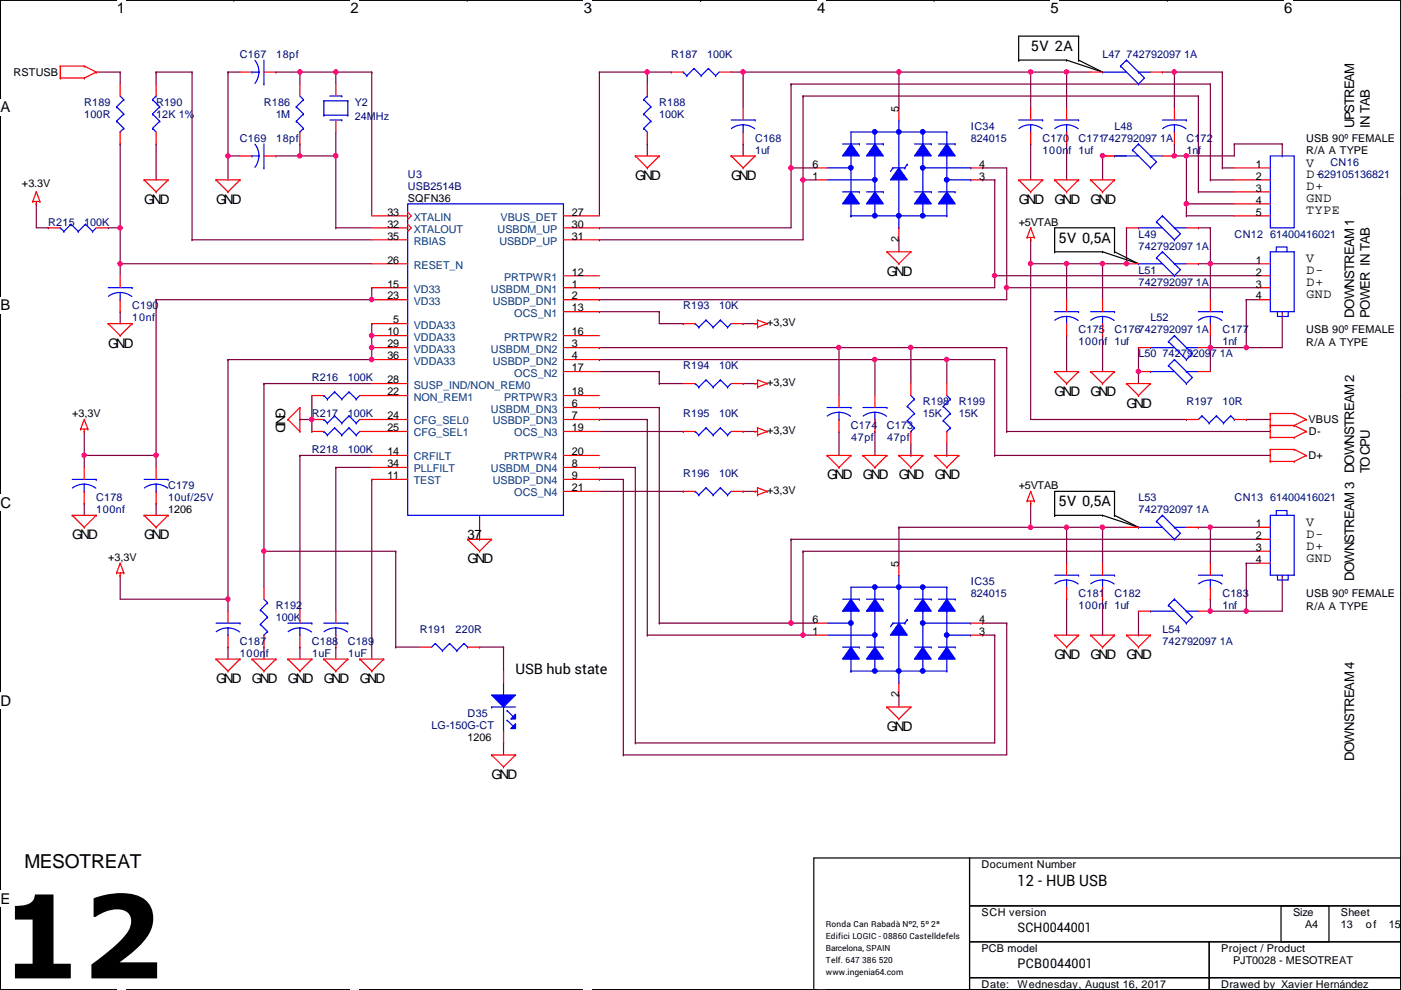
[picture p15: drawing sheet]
<svg xmlns="http://www.w3.org/2000/svg" width="297mm" height="210mm" viewBox="0 0 297 210" stroke-linecap="round" stroke-linejoin="round" font-family="sans-serif">
<defs><g id="words">
<text font-size="24.4" x="0" y="207.4">12</text>
<text font-size="4.1" x="5.2" y="184">MESOTREAT</text>
<text font-size="3.3" x="215.7" y="187.9">12 - HUB USB</text>
<g font-size="3.1">
<text x="24.8" y="2.8">1</text>
<text x="74.3" y="2.8">2</text>
<text x="123.8" y="2.8">3</text>
<text x="173.3" y="2.8">4</text>
<text x="222.8" y="2.8">5</text>
<text x="272.2" y="2.8">6</text>
<text x=".1" y="23.8">A</text>
<text x=".1" y="65.7">B</text>
<text x=".1" y="107.7">C</text>
<text x=".1" y="149.6">D</text>
<text x=".1" y="191.6">E</text>
</g>
<g font-size="3">
<text x="218.6" y="10.8">5V 2A</text>
<text x="224.4" y="51.5">5V 0,5A</text>
<text x="224.4" y="107.4">5V 0,5A</text>
<text x="109.3" y="142.9">USB hub state</text>
</g>
<g font-size="2.8">
<text x="287.1" y="27.2" transform="rotate(-90 287.1 27.2)">UPSTREAM</text>
<text x="290.4" y="27.2" transform="rotate(-90 290.4 27.2)">IN TAB</text>
<text x="276.9" y="35.3">V</text>
<text x="134.7" y="38.1">GND</text>
<text x="155" y="38.1">GND</text>
<text x="277" y="37.8">D-</text>
<text x="277" y="40.4">D+</text>
<text x="30.6" y="43.2">GND</text>
<text x="45.8" y="43.2">GND</text>
<text x="216" y="43.2">GND</text>
<text x="223.6" y="43.2">GND</text>
<text x="231.2" y="43.2">GND</text>
<text x="276.9" y="45.5">TYPE</text>
<text x="277" y="42.9">GND</text>
<text x="188" y="58.5">GND</text>
<text x="276.9" y="55.6">V</text>
<text x="277" y="58.2">D-</text>
<text x="277" y="63.2">GND</text>
<text x="277" y="60.7">D+</text>
<text x="287.1" y="67.4" transform="rotate(-90 287.1 67.4)">DOWNSTREAM 1</text>
<text x="290.4" y="67.4" transform="rotate(-90 290.4 67.4)">POWER IN TAB</text>
<text x="22.9" y="73.7">GND</text>
<text x="223.6" y="83.9">GND</text>
<text x="231.2" y="83.9">GND</text>
<text x="58.5" y="86.4" transform="rotate(90 58.5 86.4)">GND</text>
<text x="238.8" y="86.4">GND</text>
<text x="175.3" y="101.6">GND</text>
<text x="183" y="101.6">GND</text>
<text x="190.6" y="101.6">GND</text>
<text x="198.2" y="101.6">GND</text>
<text x="290.4" y="100.4" transform="rotate(-90 290.4 100.4)">TO CPU</text>
<text x="276.9" y="111.5">V</text>
<text x="15.3" y="114.3">GND</text>
<text x="30.6" y="114.3">GND</text>
<text x="99.1" y="114.3">37</text>
<text x="99.1" y="119.4">GND</text>
<text x="277" y="119.1">GND</text>
<text x="277" y="114">D-</text>
<text x="277" y="116.6">D+</text>
<text x="287.1" y="123.2" transform="rotate(-90 287.1 123.2)">DOWNSTREAM 3 DOWNSTREAM 2</text>
<text x="223.6" y="139.7">GND</text>
<text x="231.2" y="139.7">GND</text>
<text x="238.8" y="139.7">GND</text>
<text x="45.8" y="144.8">GND</text>
<text x="53.4" y="144.8">GND</text>
<text x="61" y="144.8">GND</text>
<text x="68.7" y="144.8">GND</text>
<text x="76.3" y="144.8">GND</text>
<text x="188" y="155">GND</text>
<text x="287.1" y="161.3" transform="rotate(-90 287.1 161.3)">DOWNSTREAM 4</text>
<text x="104.2" y="165.1">GND</text>
<text x="215.7" y="197.5">SCH0044001</text>
<text x="215.7" y="205.1">PCB0044001</text>
</g>
<g font-size="2.3">
<text x="2.9" y="16.1">RSTUSB</text>
<text x="190.5" y="23.7" transform="rotate(-90 190.5 23.7)">5</text>
<text x="172.3" y="35.6">6</text>
<text x="207.6" y="35.6">4</text>
<text x="266.3" y="35.6">1</text>
<text x="276.9" y="30.1">USB 90º FEMALE</text>
<text x="276.9" y="32.7">R/A A TYPE</text>
<text x="4.7" y="39.7">+3.3V</text>
<text x="172.3" y="38.1">1</text>
<text x="207.6" y="38.1">3</text>
<text x="266.3" y="38.1">2</text>
<text x="266.3" y="40.6">3</text>
<text x="82.1" y="45.7">33</text>
<text x="86.4" y="42.8">SQFN36</text>
<text x="121.2" y="45.7">27</text>
<text x="216" y="47.8">+5VTAB</text>
<text x="266.3" y="43.2">4</text>
<text x="266.3" y="45.7">5</text>
<text x="82.1" y="48.3">32</text>
<text x="82.1" y="50.8">35</text>
<text x="121.2" y="48.3">30</text>
<text x="121.2" y="50.8">31</text>
<text x="190.5" y="51.4" transform="rotate(-90 190.5 51.4)">2</text>
<text x="82.1" y="55.9">26</text>
<text x="121.2" y="58.4">12</text>
<text x="266.3" y="55.9">1</text>
<text x="266.3" y="58.4">2</text>
<text x="82.1" y="61">15</text>
<text x="82.1" y="63.5">23</text>
<text x="121.2" y="61">1</text>
<text x="121.2" y="63.5">2</text>
<text x="266.3" y="61">3</text>
<text x="266.3" y="63.5">4</text>
<text x="82.1" y="71.1">10</text>
<text x="83.4" y="68.6">5</text>
<text x="121.2" y="66">13</text>
<text x="121.2" y="71.1">16</text>
<text x="162.6" y="69.2">+3,3V</text>
<text x="276.9" y="70.7">USB 90º FEMALE</text>
<text x="82.1" y="73.7">29</text>
<text x="82.1" y="76.2">36</text>
<text x="121.2" y="73.7">3</text>
<text x="121.2" y="76.2">4</text>
<text x="276.9" y="73.4">R/A A TYPE</text>
<text x="82.1" y="81.3">28</text>
<text x="82.1" y="83.8">22</text>
<text x="121.2" y="78.7">17</text>
<text x="121.2" y="83.8">18</text>
<text x="162.6" y="81.9">+3,3V</text>
<text x="15.3" y="88.5">+3,3V</text>
<text x="82.1" y="88.9">24</text>
<text x="121.2" y="86.4">6</text>
<text x="121.2" y="88.9">7</text>
<text x="277.4" y="89.7">VBUS</text>
<text x="82.1" y="91.4">25</text>
<text x="121.2" y="91.4">19</text>
<text x="162.6" y="92">+3,3V</text>
<text x="277.5" y="92.3">D-</text>
<text x="82.1" y="101.6">11</text>
<text x="82.1" y="96.5">14</text>
<text x="82.1" y="99.1">34</text>
<text x="121.2" y="99.1">8</text>
<text x="121.2" y="101.6">9</text>
<text x="121.2" y="96.5">20</text>
<text x="277.4" y="97.4">D+</text>
<text x="121.2" y="104.1">21</text>
<text x="162.6" y="104.7">+3,3V</text>
<text x="216" y="103.7">+5VTAB</text>
<text x="35.6" y="108.8">1206</text>
<text x="266.3" y="111.8">1</text>
<text x="22.9" y="119">+3,3V</text>
<text x="266.3" y="114.3">2</text>
<text x="266.3" y="116.8">3</text>
<text x="266.3" y="119.4">4</text>
<text x="190.5" y="120.2" transform="rotate(-90 190.5 120.2)">5</text>
<text x="276.9" y="126.6">USB 90º FEMALE</text>
<text x="276.9" y="129.2">R/A A TYPE</text>
<text x="172.3" y="134.6">1</text>
<text x="172.3" y="132.1">6</text>
<text x="207.6" y="134.6">3</text>
<text x="207.6" y="132.1">4</text>
<text x="190.5" y="147.9" transform="rotate(-90 190.5 147.9)">2</text>
<text x="99.1" y="157.1">1206</text>
<text x="208.1" y="184">Document Number</text>
<text x="208.1" y="194.1">SCH version</text>
<text x="274.1" y="194.1">Size</text>
<text x="276.7" y="196.7">A4</text>
<text x="284.3" y="194.1">Sheet</text>
<text x="284.3" y="196.7">13</text>
<text x="289.6" y="196.7">of</text>
<text x="294.5" y="196.7">15</text>
<text x="208.1" y="201.8">PCB model</text>
<text x="258.9" y="201.8">Project / Product</text>
<text x="208.1" y="209.4">Date:</text>
<text x="215.7" y="209.4">Wednesday, August 16, 2017</text>
<text x="258.9" y="209.4">Drawed by Xavier Hernández</text>
<text x="261.4" y="204.3">PJT0028 - MESOTREAT</text>
</g>
<g font-size="2.3" fill="#000080">
<text x="50.9" y="12.3">C167</text>
<text x="58.5" y="12.3">18pf</text>
<text x="142.3" y="12.3">R187</text>
<text x="149.9" y="12.3">100K</text>
<text x="233.8" y="12.3">L47 742792097 1A</text>
<text x="17.9" y="22.4">R189</text>
<text x="33.1" y="22.4">R190</text>
<text x="56" y="22.4">R186</text>
<text x="75.3" y="22.4">Y2</text>
<text x="139.8" y="22.4">R188</text>
<text x="17.9" y="25">100R</text>
<text x="33.1" y="25">12K 1%</text>
<text x="58.5" y="25">1M</text>
<text x="75.3" y="25.5">24MHz</text>
<text x="139.8" y="25">100K</text>
<text x="205.9" y="27.5">IC34</text>
<text x="236.3" y="27.5">L48</text>
<text x="50.9" y="30.1">C169</text>
<text x="58.5" y="30.1">18pf</text>
<text x="160.1" y="30.1">C168</text>
<text x="160.1" y="32.6">1uf</text>
<text x="205.8" y="30.1">824015</text>
<text x="221.1" y="30.1">C170</text>
<text x="221.1" y="32.6">100nf 1uf</text>
<text x="228.7" y="30.1">C171742792097 1A</text>
<text x="251.5" y="30.1">C172</text>
<text x="251.5" y="32.6">1nf</text>
<text x="282.1" y="35.1">CN16</text>
<text x="86.4" y="40.2">USB2514B</text>
<text x="86.5" y="37.7">U3</text>
<text x="279.5" y="37.7">629105136821</text>
<text x="10.2" y="47.8">R215</text>
<text x="17.9" y="47.8">100K</text>
<text x="241.4" y="50.4">L49</text>
<text x="241.4" y="52.9">742792097 1A</text>
<text x="261.7" y="50.4">CN12 61400416021</text>
<text x="241.4" y="58">L51</text>
<text x="28" y="65.6">C190</text>
<text x="144.9" y="65.6">R193</text>
<text x="152.5" y="65.6">10K</text>
<text x="241.4" y="60.5">742792097 1A</text>
<text x="28" y="68.2">10nf</text>
<text x="228.7" y="70.7">C175</text>
<text x="236.3" y="70.7">C176742792097 1A</text>
<text x="243.9" y="68.2">L52</text>
<text x="259.2" y="70.7">C177</text>
<text x="228.7" y="73.2">100nf 1uf</text>
<text x="241.4" y="75.8">L50 742792097 1A</text>
<text x="259.2" y="73.2">1nf</text>
<text x="66.1" y="80.9">R216</text>
<text x="73.7" y="80.9">100K</text>
<text x="144.9" y="78.3">R194</text>
<text x="152.5" y="78.3">10K</text>
<text x="66.1" y="88.5">R217</text>
<text x="73.7" y="88.5">100K</text>
<text x="144.9" y="88.5">R195</text>
<text x="152.5" y="88.5">10K</text>
<text x="195.7" y="85.9">R198</text>
<text x="195.7" y="88.5">15K</text>
<text x="203.3" y="85.9">R199</text>
<text x="203.3" y="88.5">15K</text>
<text x="251.5" y="85.9">R197</text>
<text x="259.2" y="85.9">10R</text>
<text x="180.4" y="91">C174</text>
<text x="180.5" y="93.6">47pf</text>
<text x="188" y="91">C173</text>
<text x="188.1" y="93.6">47pf</text>
<text x="66.1" y="96.1">R218</text>
<text x="73.7" y="96.1">100K</text>
<text x="144.9" y="101.2">R196</text>
<text x="152.5" y="101.2">10K</text>
<text x="20.4" y="106.3">C178</text>
<text x="35.6" y="103.7">C179</text>
<text x="35.6" y="106.3">10uf/25V</text>
<text x="241.4" y="106.3">L53</text>
<text x="261.7" y="106.3">CN13 61400416021</text>
<text x="20.4" y="108.8">100nf</text>
<text x="241.4" y="108.8">742792097 1A</text>
<text x="205.9" y="124">IC35</text>
<text x="58.5" y="129.1">R192</text>
<text x="58.5" y="131.7">100K</text>
<text x="205.8" y="126.6">824015</text>
<text x="228.7" y="126.6">C181</text>
<text x="228.7" y="129.1">100nf 1uf</text>
<text x="236.3" y="126.6">C182</text>
<text x="259.2" y="126.6">C183</text>
<text x="259.2" y="129.1">1nf</text>
<text x="50.9" y="136.7">C187</text>
<text x="66.1" y="136.7">C188</text>
<text x="73.7" y="136.7">C189</text>
<text x="89" y="134.2">R191</text>
<text x="96.6" y="134.2">220R</text>
<text x="246.5" y="134.2">L54</text>
<text x="246.5" y="136.7">742792097 1A</text>
<text x="50.9" y="139.3">100nf</text>
<text x="66.2" y="139.3">1uF</text>
<text x="73.8" y="139.3">1uF</text>
<text x="91.5" y="154.5">LG-150G-CT</text>
<text x="99.1" y="152">D35</text>
</g>
<g font-size="2.3" fill="#004080">
<text x="87.7" y="46.8">XTALIN</text>
<text x="106.1" y="46.8">VBUS_DET</text>
<text x="87.7" y="49.4">XTALOUT</text>
<text x="87.7" y="51.9">RBIAS</text>
<text x="105.5" y="49.4">USBDM_UP</text>
<text x="105.9" y="51.9">USBDP_UP</text>
<text x="87.7" y="57">RESET_N</text>
<text x="106.9" y="59.5">PRTPWR1</text>
<text x="87.7" y="62.1">VD33</text>
<text x="87.7" y="64.6">VD33</text>
<text x="104.1" y="62.1">USBDM_DN1</text>
<text x="104.5" y="64.6">USBDP_DN1</text>
<text x="87.7" y="69.7">VDDA33</text>
<text x="109" y="67.1">OCS_N1</text>
<text x="87.7" y="72.2">VDDA33</text>
<text x="87.7" y="74.8">VDDA33</text>
<text x="87.7" y="77.3">VDDA33</text>
<text x="104.1" y="74.8">USBDM_DN2</text>
<text x="104.5" y="77.3">USBDP_DN2</text>
<text x="106.9" y="72.2">PRTPWR2</text>
<text x="87.7" y="82.4">SUSP_IND/NON_REM0</text>
<text x="109" y="79.8">OCS_N2</text>
<text x="87.7" y="84.9">NON_REM1</text>
<text x="104.1" y="87.5">USBDM_DN3</text>
<text x="106.9" y="84.9">PRTPWR3</text>
<text x="87.7" y="90">CFG_SEL0</text>
<text x="87.7" y="92.5">CFG_SEL1</text>
<text x="104.5" y="90">USBDP_DN3</text>
<text x="109" y="92.5">OCS_N3</text>
<text x="87.7" y="97.6">CRFILT</text>
<text x="87.7" y="100.2">PLLFILT</text>
<text x="104.1" y="100.2">USBDM_DN4</text>
<text x="106.9" y="97.6">PRTPWR4</text>
<text x="87.7" y="102.7">TEST</text>
<text x="104.5" y="102.7">USBDP_DN4</text>
<text x="109" y="105.2">OCS_N4</text>
</g>
<g font-size="1.8">
<text x="175.1" y="196.5">Ronda Can Rabadà Nº2, 5º 2ª</text>
<text x="175.1" y="199">Edifici LOGIC - 08860 Castelldefels</text>
<text x="175.1" y="201.5">Barcelona, SPAIN</text>
<text x="175.1" y="206.6">www.ingenia64.com</text>
<text x="175.1" y="204.1">Telf. 647 386 520</text>
</g>
</g></defs>
<path d="M.1 0h296.9v209.8h-296.9z" fill="none" stroke="#000" stroke-width=".25"/>
<g fill="#fff">
<path d="M24.8 0h1.7v3.5h-1.7z"/>
<path d="M24.8 209.8l1.7 .1z"/>
</g>
<path d="M49.6 0h.1M49.6 209.8h.1" fill="none" stroke="#000" stroke-width=".25"/>
<g fill="#fff">
<path d="M74.3 0h1.7v3.5h-1.7z"/>
<path d="M74.3 209.8l1.7 .1z"/>
</g>
<path d="M99.1 0h.1M99.1 209.8h.1" fill="none" stroke="#000" stroke-width=".25"/>
<g fill="#fff">
<path d="M123.8 0h1.7v3.5h-1.7z"/>
<path d="M123.8 209.8l1.7 .1z"/>
</g>
<path d="M148.5 0h.1M148.5 209.8h.1" fill="none" stroke="#000" stroke-width=".25"/>
<path d="M148.5 0h.1M148.5 209.8h.1" fill="none" stroke="#000" stroke-width=".21"/>
<g fill="#fff">
<path d="M173.3 0h1.7v3.5h-1.7z"/>
<path d="M173.3 209.8l1.7 .1z"/>
</g>
<path d="M198 0h.1M198 209.8h.1" fill="none" stroke="#000" stroke-width=".25"/>
<g fill="#fff">
<path d="M222.8 0h1.7v3.5h-1.7z"/>
<path d="M222.8 209.8l1.7 .1z"/>
</g>
<path d="M247.5 0h.1M247.5 209.8h.1" fill="none" stroke="#000" stroke-width=".25"/>
<g fill="#fff">
<path d="M272.2 0h1.8v3.5h-1.8z"/>
<path d="M272.2 209.8l1.8 .1z"/>
<path d="M.1 21h2.1v3.5h-2.1z"/>
<path d="M297 21l.1 3.5z"/>
<path d="M.1 62.9h2.1v3.5h-2.1z"/>
<path d="M297 62.9l.1 3.5z"/>
</g>
<path d="M.1 42h.1M297 42h.1" fill="none" stroke="#000" stroke-width=".25"/>
<g fill="#fff">
<path d="M.1 104.9h2.2v3.5h-2.2z"/>
<path d="M297 104.9l.1 3.5z"/>
</g>
<path d="M.1 83.9h.1M297 83.9h.1" fill="none" stroke="#000" stroke-width=".25"/>
<g fill="#fff">
<path d="M.1 146.9h2.2v3.4h-2.2z"/>
<path d="M297 146.9l.1 3.4z"/>
</g>
<path d="M.1 125.9h.1M297 125.9h.1" fill="none" stroke="#000" stroke-width=".25"/>
<g fill="#fff">
<path d="M.1 188.8h2.1v3.5h-2.1z"/>
<path d="M297 188.8l.1 3.5z"/>
</g>
<g fill="none" stroke="#000" stroke-width=".25">
<path d="M216 12.7h.1M216 12.7h10.1M226.1 12.7h.1M226.1 12.7l7.7 2.6-5.1-2.6M228.7 7.7h.1M228.7 12.7h.1M228.7 7.7h-12.7v5M228.7 7.7v5M223.6 53.4h.1M223.6 53.4h10.2M233.8 53.4h.1M233.8 53.4l7.6 2.5-5.1-2.5"/>
<path d="M236.3 48.3h.1M236.3 53.4h.1M236.3 48.3h-12.7v5.1M236.3 48.3v5.1M223.6 109.3h.1M223.6 109.3h10.2M233.8 109.3h.1M233.8 109.3l7.6 2.5-5.1-2.5M236.3 104.2h.1M236.3 109.3h.1M236.3 104.2v5.1M236.3 104.2h-12.7v5.1"/>
<path d="M.1 167.9h.1M297 167.9h.1M172.5 181.9h33.1v27.9h-33.1zM205.6 181.9h91.4v10.2h-91.4zM205.6 192.1h91.4v7.6h-91.4zM205.6 199.7h50.8v7.6h-50.8zM256.4 199.7h40.6v7.6h-40.6zM271.6 192.1h10.2v7.6h-10.2zM205.6 207.3h50.8v2.5h-50.8zM256.4 207.3h40.6v2.5h-40.6z"/>
</g>
<g fill="none" stroke="#800040" stroke-width=".25">
<path d="M20.4 15.3h.1M20.4 15.3h5.1M25.5 15.3h.1M25.5 15.3v2.5M33.1 15.3h.1M33.1 15.3h7.6M33.1 15.3v2.5M40.7 15.3h.1M40.7 15.3v35.5M48.3 15.3h.1M48.3 15.3h2.6M48.3 15.3v22.8"/>
<path d="M58.5 15.3h.1M58.5 15.3h20.3M63.6 15.3h.1M63.6 15.3v2.5M71.2 15.3h.1M71.2 15.3v2.5M78.8 15.3h.1M78.8 15.3v30.5M127.1 15.3h.1M127.1 15.3h15.2M127.1 15.3v30.5M137.2 15.3h.1"/>
<path d="M137.2 15.3v2.5M142.3 15.3h.1M155 15.3h76.2M157.6 15.3h.1M157.6 15.3v7.6M167.7 17.8h.1M167.7 17.8v30.5h-40.6M167.7 17.8h88.9M190.6 15.3h.1M190.6 15.3v7.6M218.5 15.3h.1M218.5 15.3v7.6"/>
<path d="M226.1 15.3h.1M226.1 15.3v7.6M246.5 15.3h.1M246.5 15.3h12.7M249 15.3h.1M249 15.3v7.6M256.6 17.8h.1M256.6 17.8v20.3M259.2 15.3h.1M259.2 15.3v20.3M25.5 30.5h.1M25.5 30.5v28"/>
<path d="M33.1 30.5h.1M33.1 30.5v7.6M48.3 33.1h.1M48.3 33.1h2.6M58.5 33.1h.1M58.5 33.1h12.7M63.6 33.1h.1M63.6 30.5h.1M63.6 30.5v2.6M71.2 33.1h.1M71.2 28v20.3M137.2 30.5h.1"/>
<path d="M137.2 30.5v2.6M157.6 30.5h.1M157.6 30.5v2.6M167.7 35.6h.1M167.7 35.6h5.1M170.3 20.4h.1M170.3 38.1h.1M170.3 20.4v30.4h-43.2M170.3 38.1h2.5M170.3 20.4h83.8M208.4 35.6h.1M208.4 38.1h.1"/>
<path d="M208.4 35.6h5v27.9h-86.3M208.4 38.1h2.5M210.9 38.1h.1M210.9 38.1v22.9h-83.8M218.5 30.5h.1M218.5 30.5v7.6M226.1 30.5h.1M226.1 30.5v7.6M233.8 33.1h.1M233.8 33.1h5M233.8 33.1v5M249 30.5h.1"/>
<path d="M249 33.1h.1M249 30.5v2.6M251.5 33.1h.1M251.5 33.1v12.7M254.1 20.4h.1M254.1 20.4v20.3M256.6 38.1h.1M256.6 38.1h5.1M259.2 35.6h.1M259.2 35.6h2.5M261.7 30.5h.1M261.7 30.5v2.6h-12.7"/>
<path d="M261.7 30.5h10.2M271.9 30.5h.1M271.9 33.1h.1M271.9 30.5v2.6M7.7 43.2h.1M7.7 43.2v5.1h2.5M10.2 48.3h.1M22.9 48.3h.1M22.9 48.3h2.6M25.5 55.9h.1M25.5 48.3h.1M25.5 55.9h53.3"/>
<path d="M40.7 50.8h.1M40.7 50.8h38.1M71.2 48.3h.1M71.2 48.3h7.6M127.1 50.8h.1M127.1 48.3h.1M190.6 50.8h.1M190.6 50.8v2.6M210.9 58.5h.1M210.9 58.5h55.9M218.5 55.9h.1M218.5 50.8h.1"/>
<path d="M218.5 50.8v38.1h33M226.1 55.9h.1M226.1 55.9v7.6M233.8 55.9h.1M233.8 55.9v7.6M238.8 48.3h.1M238.8 48.3v7.6h-20.3M251.5 43.2h.1M251.5 45.8h.1M251.5 43.2h10.2M251.5 45.8h10.2M254.1 55.9h.1"/>
<path d="M254.1 48.3h.1M254.1 40.7h.1M254.1 48.3h2.5M254.1 55.9h12.7M254.1 40.7h7.6M256.6 55.9h.1M256.6 48.3h.1M256.6 48.3v15.2M25.5 66.1h.1M25.5 66.1v2.5M33.1 63.5h.1M33.1 63.5v35.6"/>
<path d="M48.3 76.2h.1M48.3 76.2v53.4M78.8 73.7h.1M78.8 68.6h.1M78.8 71.2h.1M78.8 61h.1M78.8 61v2.5h-45.7M78.8 68.6v7.6h-30.5M127.1 61h.1M127.1 63.5h.1M127.1 66.1h.1M127.1 73.7h.1"/>
<path d="M127.1 76.2h.1M127.1 76.2h83.8M127.1 73.7h86.3M127.1 78.8h12.7M127.1 66.1h12.7M139.8 78.8h.1M139.8 66.1h.1M139.8 66.1v2.5h5.1M139.8 78.8v2.5M144.9 68.6h.1M157.6 68.6h.1M157.6 68.6h2.5"/>
<path d="M177.9 73.7h.1M177.9 73.7v10.2M185.5 76.2h.1M185.5 76.2v7.7M193.1 73.7h.1M193.1 73.7v7.6M200.7 76.2h.1M200.7 76.2v5.1M210.9 76.2h.1M210.9 76.2v20.4M213.4 61h.1M213.4 73.7h.1"/>
<path d="M213.4 61h53.4M213.4 73.7v17.8M226.1 71.2h.1M226.1 71.2v7.6M233.8 71.2h.1M233.8 71.2v7.6M241.4 78.8h.1M241.4 73.7h.1M241.4 73.7v7.6M256.6 73.7h.1M256.6 71.2v7.6M264.2 63.5h.1"/>
<path d="M264.2 73.7h.1M264.2 63.5h2.6M264.2 63.5v10.2M271.9 66.1h.1M271.9 66.1v7.6h-15.3M17.9 96.6h.1M17.9 96.6h15.2M17.9 91.5v7.6M33.1 96.6h.1M56 81.3h.1M56 81.3v43.2M56 81.3h22.8"/>
<path d="M63.6 96.6h.1M63.6 88.9h.1M63.6 96.6v33M63.6 88.9h2.5M63.6 96.6h15.2M66.1 88.9h.1M66.1 91.5h.1M66.1 83.9v7.6M71.2 99.1h.1M71.2 99.1v30.5M71.2 99.1h7.6M127.1 86.4h.1"/>
<path d="M127.1 88.9h.1M127.1 99.1h.1M127.1 86.4h12.7M127.1 88.9h10.1M127.1 99.1h7.6M127.1 91.5h17.8M134.7 99.1h.1M134.7 99.1v58.4M137.2 88.9h.1M137.2 88.9v45.8M139.8 86.4h.1M139.8 81.3h.1"/>
<path d="M139.8 86.4v45.7M139.8 81.3h5.1M144.9 91.5h.1M157.6 81.3h.1M157.6 91.5h.1M157.6 81.3h2.5M157.6 91.5h2.5M177.9 91.5h.1M177.9 91.5v5.1M185.5 91.5h.1M185.5 91.5v5.1M193.1 96.6h.1"/>
<path d="M193.1 94v2.6M200.7 96.6h.1M200.7 94v2.6M210.9 96.6h.1M210.9 96.6h58.4M213.4 91.5h.1M213.4 91.5h55.9M251.5 88.9h.1M264.2 88.9h.1M264.2 88.9h5.1M17.9 106.7h.1M17.9 106.7v2.6"/>
<path d="M33.1 106.7h.1M33.1 106.7v2.6M56 116.9h.1M56 116.9h27.9M78.8 101.6h.1M78.8 101.6v38.1M83.9 116.9h.1M83.9 116.9v20.3M101.7 114.3h.1M101.7 109.3v5M127.1 101.6h.1M127.1 101.6h5.1"/>
<path d="M127.1 104.2h17.8M132.2 101.6h.1M132.2 101.6v58.5M144.9 104.2h.1M157.6 104.2h.1M157.6 104.2h2.5M167.7 114.3h.1M167.7 114.3v17.8M167.7 114.3h99.1M170.3 116.9h.1M170.3 116.9v17.8M170.3 116.9h96.5"/>
<path d="M190.6 111.8h.1M190.6 111.8v7.6M190.6 111.8h48.2M218.5 106.7h.1M218.5 111.8h.1M218.5 106.7v5.1M226.1 111.8h.1M226.1 111.8v7.6M233.8 111.8h.1M233.8 111.8v7.6M254.1 111.8h.1M254.1 111.8h12.7"/>
<path d="M256.6 111.8h.1M256.6 111.8v7.6M264.2 119.4h.1M264.2 119.4v10.2M264.2 119.4h2.6M25.5 122h.1M25.5 122v5h22.8M48.3 137.2h.1M48.3 127h.1M48.3 137.2v2.5M56 137.2h.1M56 137.2v2.5"/>
<path d="M63.6 137.2h.1M63.6 137.2v2.5M71.2 137.2h.1M71.2 137.2v2.5M83.9 137.2h.1M83.9 137.2h5.1M101.7 137.2h.1M101.7 137.2h5.1M106.8 137.2h.1M106.8 137.2v5.1M137.2 134.7h.1M137.2 134.7h35.6"/>
<path d="M139.8 132.1h.1M139.8 132.1h33M167.7 132.1h.1M170.3 134.7h.1M208.4 132.1h.1M208.4 134.7h.1M208.4 134.7h2.5M208.4 132.1h5M210.9 134.7h.1M210.9 134.7v22.8h-76.2M213.4 132.1h.1M213.4 132.1v28h-81.2"/>
<path d="M226.1 127h.1M226.1 127v7.7M233.8 127h.1M233.8 127v7.7M241.4 134.7h.1M241.4 129.6v5.1M256.6 129.6h.1M256.6 127h.1M256.6 127v2.6M264.2 129.6h.1M271.9 122h.1M271.9 122v7.6h-15.3"/>
<path d="M106.8 157.5h.1M106.8 157.5v2.6M134.7 157.5h.1M190.6 147.4h.1M190.6 147.4v2.5M132.2 160.1h.1"/>
</g>
<g fill="none" stroke="#f00" stroke-width=".25">
<path d="M12.8 16.6h.1M12.8 14h.1M12.8 14h5.1M12.8 16.6h5.1M12.8 14v2.6M17.9 14h.1M17.9 16.6h.1M17.9 14l2.5 1.3M20.4 15.3h.1M20.4 15.3l-2.5 1.3M50.9 15.3h2.5M56 15.3h2.5"/>
<path d="M137.2 17.8v2.6M30.6 38.1h.1M30.6 38.1h5M30.6 38.1l2.5 2.6M35.6 38.1h.1M35.6 38.1l-2.5 2.6M45.8 38.1h.1M45.8 38.1h5.1M45.8 38.1l2.5 2.6M50.9 38.1h.1M50.9 38.1l-2.6 2.6M134.7 33.1h.1"/>
<path d="M134.7 33.1h5.1M134.7 33.1l2.5 2.5M137.2 35.6h.1M137.2 28v2.5M139.8 33.1h.1M139.8 33.1l-2.6 2.5M155 33.1h.1M155 33.1h5.1M155 33.1l2.6 2.5M157.6 35.6h.1M160.1 33.1h.1M160.1 33.1l-2.5 2.5"/>
<path d="M216 38.1h.1M216 38.1h5.1M216 38.1l2.5 2.6M221.1 38.1h.1M221.1 38.1l-2.6 2.6M223.6 38.1h.1M223.6 38.1h5.1M223.6 38.1l2.5 2.6M228.7 38.1h.1M228.7 38.1l-2.6 2.6M231.2 38.1h.1M231.2 38.1h5.1"/>
<path d="M231.2 38.1l2.6 2.6M236.3 38.1h.1M236.3 38.1l-2.5 2.6M6.9 42.7h.1M6.9 42.7h1.6M7.7 43.2h.1M7.7 40.7h.1M7.7 42.7v.5M7.7 40.7l-.8 2M7.7 40.7l.8 2M8.5 42.7h.1M33.1 40.7h.1"/>
<path d="M48.3 40.7h.1M188 53.4h.1M188 53.4h5.1M188 53.4l2.6 2.5M190.6 55.9h.1M193.1 53.4h.1M193.1 53.4l-2.5 2.5M217.8 50.3h.1M217.8 50.3h1.5M218.5 40.7h.1M218.5 50.8h.1M218.5 48.3h.1"/>
<path d="M218.5 50.3v.5M218.5 48.3l-.7 2M218.5 48.3l.8 2M219.3 50.3h.1M226.1 40.7h.1M233.8 40.7h.1M22.9 68.6h.1M22.9 68.6h5.1M22.9 68.6l2.6 2.6M25.5 71.2h.1M28 68.6h.1M28 68.6l-2.5 2.6"/>
<path d="M144.9 68.6h2.5M155 68.6h2.6M160.1 68.6h.1M160.1 68.6h.5M160.6 67.9h.1M160.6 69.4h.1M160.6 67.9v1.5M160.6 67.9l2 .7M162.6 68.6h.1M162.6 68.6l-2 .8M223.6 78.8h.1M223.6 78.8h5.1"/>
<path d="M223.6 78.8l2.5 2.5M228.7 78.8h.1M228.7 78.8l-2.6 2.5M231.2 78.8h.1M231.2 78.8h5.1M231.2 78.8l2.6 2.5M236.3 78.8h.1M236.3 78.8l-2.5 2.5M17.1 91h.1M17.1 91h1.5M17.9 91.5h.1M17.9 88.9h.1"/>
<path d="M17.9 91v.5M17.9 88.9l-.8 2.1M17.9 88.9l.7 2.1M18.6 91h.1M33.1 99.1v2.5M61 88.9h.1M61 88.9l2.6 2.6M63.6 91.5h.1M63.6 86.4h.1M63.6 86.4v5.1M63.6 86.4l-2.6 2.5M144.9 91.5h2.5"/>
<path d="M155 91.5h2.6M160.1 81.3h.1M160.1 91.5h.1M160.1 81.3h.5M160.1 91.5h.5M160.6 80.6h.1M160.6 82.1h.1M160.6 90.7h.1M160.6 92.2h.1M160.6 80.6v1.5M160.6 90.7v1.5M160.6 80.6l2 .7"/>
<path d="M160.6 90.7l2 .8M162.6 81.3h.1M162.6 91.5h.1M162.6 81.3l-2 .8M162.6 91.5l-2 .7M175.3 96.6h.1M175.3 96.6h5.1M175.3 96.6l2.6 2.5M177.9 99.1h.1M180.4 96.6h.1M180.4 96.6l-2.5 2.5M183 96.6h.1"/>
<path d="M183 96.6h5M183 96.6l2.5 2.5M185.5 99.1h.1M185.5 83.9v2.5M185.5 88.9v2.6M188 96.6h.1M188 96.6l-2.5 2.5M190.6 96.6h.1M190.6 96.6h5.1M190.6 96.6l2.5 2.5M193.1 99.1h.1M195.7 96.6h.1"/>
<path d="M195.7 96.6l-2.6 2.5M198.2 96.6h.1M198.2 96.6h5.1M198.2 96.6l2.5 2.5M200.7 99.1h.1M203.3 96.6h.1M203.3 96.6l-2.6 2.5M226.1 81.3h.1M233.8 81.3h.1M238.8 81.3h.1M238.8 81.3h5.1M238.8 81.3l2.6 2.6"/>
<path d="M241.4 83.9h.1M243.9 81.3h.1M243.9 81.3l-2.5 2.6M269.3 92.8h.1M269.3 90.2h.1M269.3 97.8h.1M269.3 95.3h.1M269.3 87.7h.1M269.3 90.2h5.1M269.3 92.8h5.1M269.3 87.7v5.1M269.3 95.3v2.5"/>
<path d="M269.3 95.3h5.1M269.3 97.8h5.1M269.3 87.7h5.1M274.4 90.2h.1M274.4 92.8h.1M274.4 95.3h.1M274.4 97.8h.1M274.4 87.7h.1M274.4 90.2l2.5 1.3M274.4 95.3l2.5 1.3M274.4 87.7l2.5 1.2M276.9 91.5h.1"/>
<path d="M276.9 96.6h.1M276.9 88.9h.1M276.9 91.5l-2.5 1.3M276.9 96.6l-2.5 1.2M276.9 88.9l-2.5 1.3M15.3 109.3h.1M15.3 109.3h5.1M15.3 109.3l2.6 2.5M17.9 111.8h.1M20.4 109.3h.1M20.4 109.3l-2.5 2.5M25.5 119.4h.1"/>
<path d="M25.5 119.4l-.8 2.1M25.5 119.4l.7 2.1M30.6 109.3h.1M30.6 109.3h5M30.6 109.3l2.5 2.5M33.1 111.8h.1M33.1 104.2v2.5M35.6 109.3h.1M35.6 109.3l-2.5 2.5M99.1 114.3h.1M99.1 114.3h5.1M99.1 114.3l2.6 2.6"/>
<path d="M101.7 116.9h.1M104.2 114.3h.1M104.2 114.3l-2.5 2.6M160.1 104.2h.1M160.1 104.2h.5M160.6 103.4h.1M160.6 104.9h.1M160.6 103.4v1.5M160.6 103.4l2 .8M162.6 104.2h.1M162.6 104.2l-2 .7M217.8 106.2h.1"/>
<path d="M217.8 106.2h1.5M218.5 106.7h.1M218.5 104.2h.1M218.5 106.2v.5M218.5 104.2l-.7 2M218.5 104.2l.8 2M219.3 106.2h.1M24.7 121.5h.1M24.7 121.5h1.5M25.5 122h.1M25.5 121.5v.5M26.2 121.5h.1"/>
<path d="M45.8 139.7h.1M45.8 139.7h5.1M45.8 139.7l2.5 2.6M50.9 139.7h.1M50.9 139.7l-2.6 2.6M53.4 139.7h.1M53.4 139.7h5.1M53.4 139.7l2.6 2.6M56 124.5v2.5M56 134.7v2.5M58.5 139.7h.1M58.5 139.7l-2.5 2.6"/>
<path d="M61 139.7h.1M61 139.7h5.1M61 139.7l2.6 2.6M66.1 139.7h.1M66.1 139.7l-2.5 2.6M68.7 139.7h.1M68.7 139.7h5M68.7 139.7l2.5 2.6M73.7 139.7h.1M73.7 139.7l-2.5 2.6M76.3 139.7h.1M76.3 139.7h5.1"/>
<path d="M76.3 139.7l2.5 2.6M81.4 139.7h.1M81.4 139.7l-2.6 2.6M223.6 134.7h.1M223.6 134.7h5.1M223.6 134.7l2.5 2.5M226.1 137.2h.1M228.7 134.7h.1M228.7 134.7l-2.6 2.5M231.2 134.7h.1M231.2 134.7h5.1M231.2 134.7l2.6 2.5"/>
<path d="M233.8 137.2h.1M236.3 134.7h.1M236.3 134.7l-2.5 2.5M238.8 134.7h.1M238.8 134.7h5.1M238.8 134.7l2.6 2.5M241.4 137.2h.1M243.9 134.7h.1M243.9 134.7l-2.5 2.5M48.3 142.3h.1M56 142.3h.1M63.6 142.3h.1"/>
<path d="M71.2 142.3h.1M78.8 142.3h.1M188 149.9h.1M188 149.9h5.1M188 149.9l2.6 2.5M190.6 152.4h.1M193.1 149.9h.1M193.1 149.9l-2.5 2.5M104.2 160.1h.1M104.2 160.1h5.1M104.2 160.1l2.6 2.5M106.8 162.6h.1"/>
<path d="M109.3 160.1h.1M109.3 160.1l-2.5 2.5"/>
</g>
<g fill="none" stroke="#00f" stroke-width=".25">
<path d="M53.4 15.3h.1M53.4 15.3h1.5M54.1 12.8l.7 1.4 .1 1-.2 1.1-.6 1.4M56 17.8h.1M56 12.7v5.1M136.5 27.2h.1M136.5 24.2h.1M136.5 21.1h.1M136.5 27.2l.7 .8M136.5 24.2l1.5 1.5M136.5 21.1l1.5 1.5M137.2 20.4h.1"/>
<path d="M137.2 20.4l-.7 .7M138 25.7h.1M138 22.6h.1M138 25.7l-1.5 1.5M138 22.6l-1.5 1.6M147.4 68.6h.1M147.4 68.6l.8 .8M148.2 69.4h.1M149.7 67.9h.1M149.7 67.9l1.5 1.5M149.7 67.9l-1.5 1.5M151.2 69.4h.1"/>
<path d="M152.7 67.9h.1M152.7 67.9l1.6 1.5M152.7 67.9l-1.5 1.5M154.3 69.4h.1M155 68.6l-.7 .8M147.4 91.5h.1M147.4 91.5l.8 .7M148.2 92.2h.1M149.7 90.7h.1M149.7 90.7l1.5 1.5M149.7 90.7l-1.5 1.5M151.2 92.2h.1"/>
<path d="M152.7 90.7h.1M152.7 90.7l1.6 1.5M152.7 90.7l-1.5 1.5M154.3 92.2h.1M155 91.5l-.7 .7M183 86.4h5M185.5 88.9h.1M185.5 87.4l1 .2 1.5 .7M185.5 87.4l-1.6 .3-.9 .5M185.5 87.4v1.5M188 86.4h.1M30.6 101.6h5"/>
<path d="M33.1 104.2h.1M33.1 102.7l1 .1 1.5 .7M33.1 102.7l-1.6 .2-.9 .6M33.1 102.7v1.5M35.6 101.6h.1M55.2 129.3h.1M55.2 132.4h.1M55.2 129.3l1.5 1.6M55.2 132.4l1.5 1.5M56 134.7h.1M56 127l.7 .8M56.7 127.8h.1"/>
<path d="M56.7 130.9h.1M56.7 133.9h.1M56.7 127.8l-1.5 1.5M56.7 130.9l-1.5 1.5M56.7 133.9l-.7 .8"/>
</g>
<path d="M104.2 147.4h5.1l-2.5 2.5z" fill="#00f"/>
<path d="M104.2 147.4h5.1l-2.5 2.5z" fill="none" stroke="#00f" stroke-width=".25"/>
<path d="M108.3 152.4l1-1v1z" fill="#00f"/>
<path d="M108.3 152.4l1-1v1z" fill="none" stroke="#00f" stroke-width=".25"/>
<path d="M108.3 154.5l1-1v1z" fill="#00f"/>
<g fill="none" stroke="#00f" stroke-width=".25">
<path d="M144.9 15.3h.1M144.9 15.3l.7 .7M145.6 16h.1M147.1 14.5h.1M147.1 14.5l1.6 1.5M147.1 14.5l-1.5 1.5M148.7 16h.1M150.2 14.5h.1M150.2 14.5l1.5 1.5M150.2 14.5l-1.5 1.5M151.7 16h.1M152.5 15.3l-.8 .7"/>
<path d="M24.7 22.6h.1M24.7 25.7h.1M24.7 22.6l1.5 1.6M24.7 25.7l1.5 1.5M25.5 28h.1M25.5 20.4l.7 .7M26.2 21.1h.1M26.2 24.2h.1M26.2 27.2h.1M26.2 21.1l-1.5 1.5M26.2 24.2l-1.5 1.5M26.2 27.2l-.7 .8"/>
<path d="M53.4 33.1h.1M53.4 33.1h1.5M54.1 30.6l.7 1.4 .1 1-.2 1.1-.6 1.4M56 35.6h.1M56 30.5v5.1M62.8 22.6h.1M62.8 25.7h.1M62.8 22.6l1.5 1.6M62.8 25.7l1.5 1.5M63.6 28h.1M63.6 20.4l.7 .7M64.3 21.1h.1"/>
<path d="M64.3 24.2h.1M64.3 27.2h.1M64.3 21.1l-1.5 1.5M64.3 24.2l-1.5 1.5M64.3 27.2l-.7 .8M185.5 33.1v7.8M269.3 33.1h5.1v15.2h-5.1zM12.8 48.3h.1M12.8 48.3l.7 .8M13.5 49.1h.1M15.1 47.5h.1M15.1 47.5l1.5 1.6"/>
<path d="M15.1 47.5l-1.6 1.6M16.6 49.1h.1M18.1 47.5h.1M18.1 47.5l1.5 1.6M18.1 47.5l-1.5 1.6M19.6 49.1h.1M20.4 48.3l-.8 .8M185.5 40.9h.1M193.9 40.7h3.5M197.4 40.7h.1M241.4 48.3h.1M241.4 48.3h5.1"/>
<path d="M245.2 47h.1M245.2 47l3.8 3.8M246.5 45.8h.1M246.5 45.8l3.8 3.8-1.3 1.2M246.5 45.8l-1.3 1.2M249 50.8h.1M249 48.3h.1M249 48.3h2.5M22.9 61h5.1M25.5 63.5h.1M25.5 62l1 .2 1.4 .7M25.5 62l-1.6 .3-.9 .5"/>
<path d="M25.5 62v1.5M28 61h.1M243.9 78.8h.1M243.9 78.8h5.1M247.7 77.5h.1M247.7 77.5l3.8 3.8M249 76.2h.1M249 76.2l3.8 3.9-1.3 1.2M249 76.2l-1.3 1.3M251.5 78.8h.1M251.5 78.8h2.6M254.1 66.1h5.1"/>
<path d="M256.6 68.6h.1M256.6 67.1l1.1 .1 1.4 .7M256.6 67.1l-1.6 .3-.9 .5M256.6 67.1v1.5M259.2 66.1h.1M68.7 83.9h.1M68.7 88.9h.1M68.7 83.9l.7 .7M68.7 88.9l.7 .8M69.4 84.6h.1M69.4 89.7h.1M70.9 83.1h.1"/>
<path d="M70.9 88.2h.1M70.9 83.1l1.6 1.5M70.9 83.1l-1.5 1.5M70.9 88.2l1.6 1.5M70.9 88.2l-1.5 1.5M72.5 84.6h.1M72.5 89.7h.1M74 83.1h.1M74 88.2h.1M74 83.1l1.5 1.5M74 83.1l-1.5 1.5M74 88.2l1.5 1.5"/>
<path d="M74 88.2l-1.5 1.5M75.5 84.6h.1M75.5 89.7h.1M76.3 83.9l-.8 .7M76.3 88.9l-.8 .8M147.4 81.3h.1M147.4 81.3l.8 .8M148.2 82.1h.1M149.7 80.6h.1M149.7 80.6l1.5 1.5M149.7 80.6l-1.5 1.5M151.2 82.1h.1"/>
<path d="M152.7 80.6h.1M152.7 80.6l1.6 1.5M152.7 80.6l-1.5 1.5M154.3 82.1h.1M155 81.3l-.7 .8M175.3 86.4h5.1M177.9 88.9h.1M177.9 87.4l1 .2 1.4 .7M177.9 87.4l-1.6 .3-.9 .5M177.9 87.4v1.5M180.4 86.4h.1M251.5 81.3h.1"/>
<path d="M254.8 88.2h.1M254.8 88.2l-.7 .7M254.8 88.2l1.6 1.5M256.4 89.7h.1M257.9 88.2h.1M257.9 88.2l-1.5 1.5M257.9 88.2l1.5 1.5M259.4 89.7h.1M260.9 88.2h.1M260.9 88.2l-1.5 1.5M260.9 88.2l.8 .7M261.7 88.9h.1"/>
<path d="M15.3 101.6h5.1M17.9 104.2h.1M17.9 102.7l1 .1 1.4 .7M17.9 102.7l-1.6 .2-.9 .6M17.9 102.7v1.5M20.4 101.6h.1M241.4 111.8h.1M241.4 111.8h5.1M245.2 110.5h.1M245.2 110.5l3.8 3.8M246.5 109.3h.1M246.5 109.3l3.8 3.8-1.3 1.2"/>
<path d="M246.5 109.3l-1.3 1.2M249 114.3h.1M249 111.8h.1M249 111.8h2.5M68.7 132.1h5M71.2 134.7h.1M71.2 133.1l1 .2 1.5 .7M71.2 133.1l-1.6 .3-.9 .5M71.2 133.1v1.6M73.7 132.1h.1M243.9 129.6h.1M243.9 129.6h5.1"/>
<path d="M247.7 128.3h.1M247.7 128.3l3.8 3.8M249 127h.1M249 127l3.8 3.9-1.3 1.2M249 127l-1.3 1.3M251.5 132.1h.1M251.5 129.6h.1M251.5 129.6h2.6M254.1 122h5.1M256.6 124.5h.1M256.6 123l1.1 .1 1.4 .7M256.6 123l-1.6 .3-.9 .5"/>
<path d="M256.6 123v1.5M259.2 122h.1M104.2 149.9h.1M104.2 149.9h5.1M106.8 147.4h.1M106.8 155h.1M106.8 144.8v2.6M106.8 149.9v5.1M107.5 150.7h.1M107.5 152.7h.1M107.5 150.7l1.3 1.2M107.5 152.7l1.3 1.3"/>
<path d="M108.3 154.5l1-1v1z"/>
</g>
<g fill="none" stroke="#f00" stroke-width=".25">
<path d="M25.5 17.8v2.6M63.6 17.8v2.6M142.3 15.3h2.6M152.5 15.3h2.5M25.5 28v2.5M50.9 33.1h2.5M56 33.1h2.5M63.6 28v2.5M261.7 35.6h7.6M261.7 38.1h7.6M10.2 48.3h2.6M20.4 48.3h2.5"/>
<path d="M25.5 58.5v2.5M238.8 48.3h2.6M251.5 48.3h2.6M261.7 40.7h7.6M261.7 43.2h7.6M261.7 45.8h7.6M25.5 63.5v2.6M241.4 78.8h2.5M254.1 78.8h2.5M256.6 63.5v2.6M256.6 68.6v2.6M17.9 99.1v2.5"/>
<path d="M66.1 83.9h2.6M66.1 88.9h2.6M76.3 83.9h2.5M76.3 88.9h2.5M144.9 81.3h2.5M155 81.3h2.6M177.9 83.9v2.5M177.9 88.9v2.6M251.5 88.9h2.6M261.7 88.9h2.5M17.9 104.2v2.5M238.8 111.8h2.6"/>
<path d="M251.5 111.8h2.6M256.6 119.4v2.6M71.2 129.6v2.5M71.2 134.7v2.5M241.4 129.6h2.5M254.1 129.6h2.5M256.6 124.5v2.5M106.8 142.3v2.5M106.8 155v2.5"/>
</g>
<path d="M195.7 40.7l1.7 2.5h-3.5z" fill-rule="evenodd" fill="#00f"/>
<g fill="none" stroke="#00f" stroke-width=".25">
<path d="M178.6 30.5h3.6M182.2 30.5h.1M189.3 35.6h.1M189.3 35.6l-.5 .8M192.4 34.8h.1M192.4 34.8l-.5 .8M195.7 35.6h10.1M200.7 38.1h5.1M205.8 38.1h.1M205.8 35.6h.1M180.4 45.8h.1M180.4 43.2v2.6"/>
<path d="M195.7 40.7l1.7 2.5h-3.5zM199 40.7h3.5M202.5 40.7h.1"/>
</g>
<circle cx="190.6" cy="28" r=".49" fill="#00f"/>
<g fill="none" stroke="#00f" stroke-width=".25">
<path d="M190.6 48.3h.1M190.6 45.8v2.5"/>
<circle cx="190.6" cy="28" r=".49"/>
</g>
<circle cx="185.5" cy="28" r=".49" fill="#00f"/>
<g fill="none" stroke="#00f" stroke-width=".25">
<path d="M183.7 30.5h3.6M187.3 30.5h.1M200.7 30.5h.1M200.7 28v2.5M195.7 45.8h.1M195.7 43.2v2.6"/>
<circle cx="185.5" cy="28" r=".49"/>
</g>
<circle cx="180.4" cy="35.6" r=".49" fill="#00f"/>
<g fill="none" stroke="#00f" stroke-width=".25">
<path d="M175.3 38.1h10.2M180.4 30.5h.1M180.4 28v2.5M185.5 38.1h.1"/>
<circle cx="180.4" cy="35.6" r=".49"/>
</g>
<circle cx="195.6" cy="35.6" r=".49" fill="#00f"/>
<g fill="none" stroke="#00f" stroke-width=".25">
<path d="M190.6 38.1v7.7M190.6 45.8h.1"/>
<circle cx="195.6" cy="35.6" r=".49"/>
</g>
<circle cx="190.6" cy="45.7" r=".49" fill="#00f"/>
<circle cx="190.6" cy="45.7" r=".49" fill="none" stroke="#00f" stroke-width=".25"/>
<path d="M200.7 40.7l1.8 2.5h-3.5z" fill-rule="evenodd" fill="#00f"/>
<path d="M200.7 40.7l1.8 2.5h-3.5z" fill="none" stroke="#00f" stroke-width=".25"/>
<path d="M185.5 40.7l1.8 2.5h-3.6z" fill-rule="evenodd" fill="#00f"/>
<path d="M190.6 28h.1M190.6 28v7.6M178.6 40.7h3.6M180.4 45.8h.1M180.4 45.8h20.3M182.2 40.7h.1M185.5 40.7l1.8 2.5h-3.6z" fill="none" stroke="#00f" stroke-width=".25"/>
<circle cx="195.6" cy="28" r=".49" fill="#00f"/>
<g fill="none" stroke="#00f" stroke-width=".25">
<path d="M180.4 33.1v7.6M195.7 33.1h.1M195.7 33.1v7.6M180.4 40.7h.1"/>
<circle cx="195.6" cy="28" r=".49"/>
</g>
<path d="M180.4 30.5l1.8 2.6h-3.6z" fill-rule="evenodd" fill="#00f"/>
<path d="M180.4 30.5l1.8 2.6h-3.6zM195.7 30.5h.1M195.7 28v2.5" fill="none" stroke="#00f" stroke-width=".25"/>
<path d="M195.7 30.5l1.7 2.6h-3.5z" fill-rule="evenodd" fill="#00f"/>
<path d="M195.7 30.5l1.7 2.6h-3.5z" fill="none" stroke="#00f" stroke-width=".25"/>
<circle cx="200.7" cy="38.1" r=".49" fill="#00f"/>
<circle cx="200.7" cy="38.1" r=".49" fill="none" stroke="#00f" stroke-width=".25"/>
<circle cx="195.6" cy="45.7" r=".49" fill="#00f"/>
<g fill="none" stroke="#00f" stroke-width=".25">
<path d="M189.3 35.6h2.6M190.6 25.4h.1M190.6 25.4v2.6M191.9 35.6h.1M199 30.5h3.5M202.5 30.5h.1"/>
<circle cx="195.6" cy="45.7" r=".49"/>
</g>
<path d="M185.5 30.5l1.8 2.6h-3.6z" fill-rule="evenodd" fill="#00f"/>
<g fill="none" stroke="#00f" stroke-width=".25">
<path d="M175.3 35.6h5.1M180.4 35.6h.1M180.4 28h20.3M185.5 30.5l1.8 2.6h-3.6zM193.9 30.5h3.5M197.4 30.5h.1M200.7 28h.1M200.7 33.1h.1M200.7 33.1v7.6M183.7 40.7h3.6M185.5 45.8h.1M185.5 43.2v2.6"/>
<path d="M187.3 40.7h.1M200.7 45.8h.1M200.7 43.2v2.6"/>
</g>
<circle cx="185.5" cy="45.7" r=".49" fill="#00f"/>
<circle cx="185.5" cy="45.7" r=".49" fill="none" stroke="#00f" stroke-width=".25"/>
<path d="M180.4 40.7l1.8 2.5h-3.6z" fill-rule="evenodd" fill="#00f"/>
<path d="M180.4 40.7l1.8 2.5h-3.6z" fill="none" stroke="#00f" stroke-width=".25"/>
<path d="M200.7 30.5l1.8 2.6h-3.5z" fill-rule="evenodd" fill="#00f"/>
<path d="M200.7 30.5l1.8 2.6h-3.5z" fill="none" stroke="#00f" stroke-width=".25"/>
<circle cx="185.5" cy="38.1" r=".49" fill="#00f"/>
<g fill="none" stroke="#00f" stroke-width=".25">
<path d="M185.5 30.5h.1M185.5 28v2.5"/>
<circle cx="185.5" cy="38.1" r=".49"/>
</g>
<path d="M190.6 35.6l1.8 2.5h-3.6z" fill-rule="evenodd" fill="#00f"/>
<g fill="none" stroke="#00f" stroke-width=".25">
<path d="M233.8 15.3h.1M233.8 15.3h5M237.6 14h.1M237.6 14l3.8 3.8M238.8 12.7h.1M238.8 12.7l3.9 3.9-1.3 1.2M238.8 12.7l-1.2 1.3M241.4 17.8h.1M241.4 15.3h.1M241.4 15.3h2.5M155 25.4h5.1M157.6 28h.1"/>
<path d="M157.6 26.5l1 .1 1.4 .7M157.6 26.5l-1.6 .2-.9 .6M157.6 26.5v1.5M160.1 25.4h.1M190.6 35.6l1.8 2.5h-3.6zM246.5 25.4h5M249 28h.1M249 26.5l1 .1 1.5 .7M249 26.5l-1.6 .2-.9 .6M249 26.5v1.5M251.5 25.4h.1M68.7 91.5h.1"/>
<path d="M68.7 91.5l.7 .7M69.4 92.2h.1M70.9 90.7h.1M70.9 90.7l1.6 1.5M70.9 90.7l-1.5 1.5M72.5 92.2h.1M74 90.7h.1M74 90.7l1.5 1.5M74 90.7l-1.5 1.5M75.5 92.2h.1M76.3 91.5l-.8 .7M45.8 132.1h5.1"/>
<path d="M48.3 134.7h.1M48.3 133.1l1.1 .2 1.4 .7M48.3 133.1l-1.5 .3-1 .5M48.3 133.1v1.6M50.9 132.1h.1M185.5 137.5h.1M185.5 129.6v7.9M193.9 137.2h3.5M197.4 137.2h.1M231.2 122h5.1M233.8 124.5h.1M233.8 123l1 .1 1.4 .7"/>
<path d="M233.8 123l-1.6 .3-.9 .5M233.8 123v1.5M236.3 122h.1"/>
</g>
<g fill="none" stroke="#f00" stroke-width=".25">
<path d="M231.2 15.3h2.6M243.9 15.3h2.6M157.6 22.9v2.5M157.6 28v2.5M172.8 38.1h2.5M172.8 35.6h2.5M190.6 22.9v2.5M205.8 38.1h2.6M205.8 35.6h2.6M249 22.9v2.5M249 28v2.5M190.6 48.3v2.5"/>
<path d="M66.1 91.5h2.6M76.3 91.5h2.5M233.8 119.4v2.6M48.3 129.6v2.5M48.3 134.7v2.5M233.8 124.5v2.5"/>
</g>
<path d="M195.7 137.2l1.7 2.5h-3.5z" fill-rule="evenodd" fill="#00f"/>
<g fill="none" stroke="#00f" stroke-width=".25">
<path d="M178.6 127h3.6M180.4 139.7v2.6M182.2 127h.1M189.3 132.1h.1M189.3 132.1l-.5 .8M192.4 131.4h.1M192.4 131.4l-.5 .7M195.7 137.2l1.7 2.5h-3.5zM195.7 132.1h10.1M199 137.2h3.5M200.7 134.7h5.1M202.5 137.2h.1"/>
<path d="M205.8 134.7h.1M205.8 132.1h.1M180.4 142.3h.1"/>
</g>
<circle cx="190.6" cy="124.5" r=".49" fill="#00f"/>
<g fill="none" stroke="#00f" stroke-width=".25">
<path d="M190.6 144.8h.1M190.6 142.3v2.5"/>
<circle cx="190.6" cy="124.5" r=".49"/>
</g>
<circle cx="185.5" cy="124.5" r=".49" fill="#00f"/>
<g fill="none" stroke="#00f" stroke-width=".25">
<path d="M183.7 127h3.6M187.3 127h.1M195.7 139.7v2.6M200.7 127h.1M200.7 124.5v2.5M195.7 142.3h.1"/>
<circle cx="185.5" cy="124.5" r=".49"/>
</g>
<circle cx="180.4" cy="132.1" r=".49" fill="#00f"/>
<g fill="none" stroke="#00f" stroke-width=".25">
<path d="M175.3 134.7h10.2M180.4 127h.1M180.4 124.5v2.5M185.5 134.7h.1"/>
<circle cx="180.4" cy="132.1" r=".49"/>
</g>
<circle cx="195.6" cy="132.1" r=".49" fill="#00f"/>
<g fill="none" stroke="#00f" stroke-width=".25">
<path d="M190.6 134.7v7.6M190.6 142.3h.1"/>
<circle cx="195.6" cy="132.1" r=".49"/>
</g>
<circle cx="190.6" cy="142.3" r=".49" fill="#00f"/>
<circle cx="190.6" cy="142.3" r=".49" fill="none" stroke="#00f" stroke-width=".25"/>
<path d="M200.7 137.2l1.8 2.5h-3.5z" fill-rule="evenodd" fill="#00f"/>
<path d="M200.7 137.2l1.8 2.5h-3.5z" fill="none" stroke="#00f" stroke-width=".25"/>
<path d="M185.5 137.2l1.8 2.5h-3.6z" fill-rule="evenodd" fill="#00f"/>
<path d="M178.6 137.2h3.6M182.2 137.2h.1M185.5 137.2l1.8 2.5h-3.6zM190.6 124.5h.1M190.6 124.5v7.6M180.4 142.3h.1M180.4 142.3h20.3" fill="none" stroke="#00f" stroke-width=".25"/>
<circle cx="195.6" cy="124.5" r=".49" fill="#00f"/>
<g fill="none" stroke="#00f" stroke-width=".25">
<path d="M180.4 137.2h.1M180.4 129.6v7.6M195.7 129.6h.1M195.7 129.6v7.6"/>
<circle cx="195.6" cy="124.5" r=".49"/>
</g>
<path d="M180.4 127l1.8 2.6h-3.6z" fill-rule="evenodd" fill="#00f"/>
<path d="M180.4 127l1.8 2.6h-3.6zM195.7 127h.1M195.7 124.5v2.5" fill="none" stroke="#00f" stroke-width=".25"/>
<path d="M195.7 127l1.7 2.6h-3.5z" fill-rule="evenodd" fill="#00f"/>
<path d="M195.7 127l1.7 2.6h-3.5z" fill="none" stroke="#00f" stroke-width=".25"/>
<circle cx="200.7" cy="134.6" r=".49" fill="#00f"/>
<circle cx="200.7" cy="134.6" r=".49" fill="none" stroke="#00f" stroke-width=".25"/>
<circle cx="195.6" cy="142.3" r=".49" fill="#00f"/>
<g fill="none" stroke="#00f" stroke-width=".25">
<path d="M189.3 132.1h2.6M190.6 122h.1M190.6 122v2.5M191.9 132.1h.1M199 127h3.5M202.5 127h.1"/>
<circle cx="195.6" cy="142.3" r=".49"/>
</g>
<path d="M185.5 127l1.8 2.6h-3.6z" fill-rule="evenodd" fill="#00f"/>
<g fill="none" stroke="#00f" stroke-width=".25">
<path d="M175.3 132.1h5.1M180.4 132.1h.1M180.4 124.5h20.3M183.7 137.2h3.6M185.5 127l1.8 2.6h-3.6zM185.5 139.7v2.6M187.3 137.2h.1M193.9 127h3.5M197.4 127h.1M200.7 124.5h.1M200.7 129.6h.1M200.7 129.6v7.6"/>
<path d="M200.7 139.7v2.6M185.5 142.3h.1M200.7 142.3h.1"/>
</g>
<circle cx="185.5" cy="142.3" r=".49" fill="#00f"/>
<circle cx="185.5" cy="142.3" r=".49" fill="none" stroke="#00f" stroke-width=".25"/>
<path d="M180.4 137.2l1.8 2.5h-3.6z" fill-rule="evenodd" fill="#00f"/>
<path d="M180.4 137.2l1.8 2.5h-3.6z" fill="none" stroke="#00f" stroke-width=".25"/>
<path d="M200.7 127l1.8 2.6h-3.5z" fill-rule="evenodd" fill="#00f"/>
<path d="M200.7 127l1.8 2.6h-3.5z" fill="none" stroke="#00f" stroke-width=".25"/>
<circle cx="185.5" cy="134.6" r=".49" fill="#00f"/>
<g fill="none" stroke="#00f" stroke-width=".25">
<path d="M185.5 127h.1M185.5 124.5v2.5"/>
<circle cx="185.5" cy="134.6" r=".49"/>
</g>
<path d="M190.6 132.1l1.8 2.6h-3.6z" fill-rule="evenodd" fill="#00f"/>
<g fill="none" stroke="#00f" stroke-width=".25">
<path d="M32.3 27.2h.1M32.3 24.2h.1M32.3 21.1h.1M32.3 27.2l.8 .8M32.3 24.2l1.6 1.5M32.3 21.1l1.6 1.5M33.1 20.4h.1M33.1 20.4l-.8 .7M33.9 25.7h.1M33.9 22.6h.1M33.9 25.7l-1.6 1.5M33.9 22.6l-1.6 1.6"/>
<path d="M68.7 21.4h.1M68.7 24.4h.1M68.7 24.4h5M68.7 21.4h5M68.7 21.4v3M69.9 25.4h2.6M69.9 20.4h2.6M72.5 25.4h.1M72.5 20.4h.1M73.7 24.4h.1M73.7 21.4h.1M73.7 21.4v3"/>
<path d="M216 25.4h5.1M218.5 28h.1M218.5 26.5l1.1 .1 1.4 .7M218.5 26.5l-1.6 .2-.9 .6M218.5 26.5v1.5M221.1 25.4h.1M223.6 25.4h5.1M226.1 28h.1M226.1 26.5l1.1 .1 1.4 .7M226.1 26.5l-1.5 .2-1 .6M226.1 26.5v1.5M228.7 25.4h.1"/>
<path d="M236.3 33.1h.1M236.3 33.1h5.1M240.1 31.8h.1M240.1 31.8l3.8 3.8M241.4 30.5h.1M241.4 30.5l3.8 3.8-1.3 1.3M241.4 30.5l-1.3 1.3M243.9 35.6h.1M243.9 33.1h.1M243.9 33.1h2.6M86.4 43.2h33.1v66.1h-33.1zM241.4 55.9h.1"/>
<path d="M241.4 55.9h5.1M245.2 54.7h.1M245.2 54.7l3.8 3.8M246.5 53.4h.1M246.5 53.4l3.8 3.8-1.3 1.3M246.5 53.4l-1.3 1.3M249 58.5h.1M249 55.9h.1M249 55.9h2.5M269.3 53.4h5.1v12.7h-5.1zM270.6 53.4v-1h2.3v1M223.6 66.1h5.1"/>
<path d="M226.1 68.6h.1M226.1 67.1l1.1 .1 1.4 .7M226.1 67.1l-1.5 .3-1 .5M226.1 67.1v1.5M228.7 66.1h.1M231.2 66.1h5.1M233.8 68.6h.1M233.8 67.1l1 .1 1.4 .7M233.8 67.1l-1.6 .3-.9 .5M233.8 67.1v1.5M236.3 66.1h.1M243.9 73.7h.1"/>
<path d="M243.9 73.7h5.1M247.7 72.4h.1M247.7 72.4l3.8 3.8M249 71.2h.1M249 71.2l3.8 3.8-1.3 1.2M249 71.2l-1.3 1.2M251.5 76.2h.1M251.5 73.7h.1M251.5 73.7h2.6M270.8 66.1v1h2.3v-1M192.4 86.1h.1M192.4 89.2h.1"/>
<path d="M192.4 86.1l1.5 1.6M192.4 89.2l1.5 1.5M193.1 91.5h.1M193.1 83.9l.8 .7M193.9 84.6h.1M193.9 87.7h.1M193.9 90.7h.1M193.9 84.6l-1.5 1.5M193.9 87.7l-1.5 1.5M193.9 90.7l-.8 .8M200 86.1h.1M200 89.2h.1"/>
<path d="M200 86.1l1.5 1.6M200 89.2l1.5 1.5M200.7 91.5h.1M200.7 83.9l.8 .7M201.5 84.6h.1M201.5 87.7h.1M201.5 90.7h.1M201.5 84.6l-1.5 1.5M201.5 87.7l-1.5 1.5M201.5 90.7l-.8 .8M147.4 104.2h.1M147.4 104.2l.8 .7"/>
<path d="M148.2 104.9h.1M149.7 103.4h.1M149.7 103.4l1.5 1.5M149.7 103.4l-1.5 1.5M151.2 104.9h.1M152.7 103.4h.1M152.7 103.4l1.6 1.5M152.7 103.4l-1.5 1.5M154.3 104.9h.1M155 104.2l-.7 .7M269.3 109.3h5.1v12.7h-5.1zM270.6 109.3v-1.1h2.3v1.1"/>
<path d="M61 132.1h5.1M63.6 134.7h.1M63.6 133.1l1 .2 1.4 .7M63.6 133.1l-1.6 .3-.9 .5M63.6 133.1v1.6M66.1 132.1h.1M92.3 136.4h.1M92.3 136.4l-.8 .8M92.3 136.4l1.5 1.6M93.8 138h.1M95.3 136.4h.1M95.3 136.4l-1.5 1.6"/>
<path d="M95.3 136.4l1.6 1.6M96.9 138h.1M98.4 136.4h.1M98.4 136.4l-1.5 1.6M98.4 136.4l.7 .8M99.1 137.2h.1M190.6 132.1l1.8 2.6h-3.6zM223.6 122h5.1M226.1 124.5h.1M226.1 123l1.1 .1 1.4 .7M226.1 123l-1.5 .3-1 .5M226.1 123v1.5"/>
<path d="M228.7 122h.1M270.8 122v1h2.3v-1"/>
</g>
<g fill="none" stroke="#f00" stroke-width=".25">
<path d="M33.1 17.8v2.6M71.2 17.8v2.6M33.1 28v2.5M71.2 25.4v2.6M218.5 22.9v2.5M218.5 28v2.5M226.1 22.9v2.5M226.1 28v2.5M233.8 33.1h2.5M246.5 33.1h2.5M78.8 55.9h7.6M78.8 45.8h7.6"/>
<path d="M78.8 48.3h7.6M78.8 50.8h7.6M86.4 47.5l.8 .8-.8 .8M86.4 45l.8 .8-.8 .7M119.5 58.5h7.6M119.5 45.8h7.6M119.5 48.3h7.6M119.5 50.8h7.6M238.8 55.9h2.6M251.5 55.9h2.6M266.8 55.9h2.5M266.8 58.5h2.5"/>
<path d="M78.8 61h7.6M78.8 63.5h7.6M78.8 73.7h7.6M78.8 71.2h7.6M78.8 76.2h7.6M78.8 68.6h7.6M119.5 61h7.6M119.5 63.5h7.6M119.5 73.7h7.6M119.5 71.2h7.6M119.5 66.1h7.6M119.5 78.8h7.6"/>
<path d="M119.5 76.2h7.6M226.1 63.5v2.6M226.1 68.6v2.6M233.8 63.5v2.6M233.8 68.6v2.6M241.4 73.7h2.5M254.1 73.7h2.5M266.8 61h2.5M266.8 63.5h2.5M78.8 81.3h7.6M78.8 96.6h7.6M78.8 88.9h7.6"/>
<path d="M78.8 99.1h7.6M78.8 83.9h7.6M78.8 91.5h7.6M119.5 96.6h7.6M119.5 86.4h7.6M119.5 88.9h7.6M119.5 99.1h7.6M119.5 83.9h7.6M119.5 91.5h7.6M193.1 81.3v2.6M193.1 91.5v2.5M200.7 81.3v2.6"/>
<path d="M200.7 91.5v2.5M78.8 101.6h7.6M119.5 104.2h7.6M119.5 101.6h7.6M144.9 104.2h2.5M155 104.2h2.6M190.6 119.4v2.6M226.1 119.4v2.6M266.8 111.8h2.5M266.8 114.3h2.5M266.8 116.9h2.5M266.8 119.4h2.5"/>
<path d="M63.6 129.6v2.5M63.6 134.7v2.5M89 137.2h2.5M99.1 137.2h2.6M172.8 134.7h2.5M172.8 132.1h2.5M205.8 134.7h2.6M205.8 132.1h2.6M226.1 124.5v2.5M190.6 144.8v2.6"/>
</g>
<circle cx="71.2" cy="33" r=".49" fill="#f0f"/>
<circle cx="71.2" cy="33" r=".49" fill="none" stroke="#f0f" stroke-width=".25"/>
<circle cx="63.6" cy="33" r=".49" fill="#f0f"/>
<circle cx="63.6" cy="33" r=".49" fill="none" stroke="#f0f" stroke-width=".25"/>
<circle cx="63.6" cy="15.3" r=".49" fill="#f0f"/>
<circle cx="63.6" cy="15.3" r=".49" fill="none" stroke="#f0f" stroke-width=".25"/>
<circle cx="78.8" cy="76.2" r=".49" fill="#f0f"/>
<circle cx="78.8" cy="76.2" r=".49" fill="none" stroke="#f0f" stroke-width=".25"/>
<circle cx="78.8" cy="73.7" r=".49" fill="#f0f"/>
<circle cx="78.8" cy="73.7" r=".49" fill="none" stroke="#f0f" stroke-width=".25"/>
<circle cx="48.3" cy="127" r=".49" fill="#f0f"/>
<circle cx="48.3" cy="127" r=".49" fill="none" stroke="#f0f" stroke-width=".25"/>
<circle cx="78.8" cy="63.5" r=".49" fill="#f0f"/>
<circle cx="78.8" cy="63.5" r=".49" fill="none" stroke="#f0f" stroke-width=".25"/>
<circle cx="193.1" cy="73.7" r=".49" fill="#f0f"/>
<circle cx="193.1" cy="73.7" r=".49" fill="none" stroke="#f0f" stroke-width=".25"/>
<circle cx="55.9" cy="116.9" r=".49" fill="#f0f"/>
<circle cx="55.9" cy="116.9" r=".49" fill="none" stroke="#f0f" stroke-width=".25"/>
<circle cx="200.7" cy="76.2" r=".49" fill="#f0f"/>
<circle cx="200.7" cy="76.2" r=".49" fill="none" stroke="#f0f" stroke-width=".25"/>
<circle cx="33.1" cy="96.5" r=".49" fill="#f0f"/>
<circle cx="33.1" cy="96.5" r=".49" fill="none" stroke="#f0f" stroke-width=".25"/>
<circle cx="251.5" cy="33" r=".49" fill="#f0f"/>
<circle cx="251.5" cy="33" r=".49" fill="none" stroke="#f0f" stroke-width=".25"/>
<circle cx="71.2" cy="15.3" r=".49" fill="#f0f"/>
<circle cx="71.2" cy="15.3" r=".49" fill="none" stroke="#f0f" stroke-width=".25"/>
<circle cx="78.8" cy="71.1" r=".49" fill="#f0f"/>
<circle cx="78.8" cy="71.1" r=".49" fill="none" stroke="#f0f" stroke-width=".25"/>
<circle cx="157.5" cy="15.3" r=".49" fill="#f0f"/>
<circle cx="157.5" cy="15.3" r=".49" fill="none" stroke="#f0f" stroke-width=".25"/>
<circle cx="249" cy="33" r=".49" fill="#f0f"/>
<circle cx="249" cy="33" r=".49" fill="none" stroke="#f0f" stroke-width=".25"/>
<circle cx="48.3" cy="33" r=".49" fill="#f0f"/>
<circle cx="48.3" cy="33" r=".49" fill="none" stroke="#f0f" stroke-width=".25"/>
<circle cx="233.7" cy="55.9" r=".49" fill="#f0f"/>
<circle cx="233.7" cy="55.9" r=".49" fill="none" stroke="#f0f" stroke-width=".25"/>
<circle cx="256.6" cy="55.9" r=".49" fill="#f0f"/>
<circle cx="256.6" cy="55.9" r=".49" fill="none" stroke="#f0f" stroke-width=".25"/>
<circle cx="264.2" cy="73.7" r=".49" fill="#f0f"/>
<circle cx="264.2" cy="73.7" r=".49" fill="none" stroke="#f0f" stroke-width=".25"/>
<circle cx="256.6" cy="73.7" r=".49" fill="#f0f"/>
<circle cx="256.6" cy="73.7" r=".49" fill="none" stroke="#f0f" stroke-width=".25"/>
<circle cx="226.1" cy="55.9" r=".49" fill="#f0f"/>
<circle cx="226.1" cy="55.9" r=".49" fill="none" stroke="#f0f" stroke-width=".25"/>
<circle cx="213.4" cy="61" r=".49" fill="#f0f"/>
<circle cx="213.4" cy="61" r=".49" fill="none" stroke="#f0f" stroke-width=".25"/>
<circle cx="210.9" cy="58.4" r=".49" fill="#f0f"/>
<circle cx="210.9" cy="58.4" r=".49" fill="none" stroke="#f0f" stroke-width=".25"/>
<circle cx="218.5" cy="15.3" r=".49" fill="#f0f"/>
<circle cx="218.5" cy="15.3" r=".49" fill="none" stroke="#f0f" stroke-width=".25"/>
<circle cx="190.6" cy="15.3" r=".49" fill="#f0f"/>
<circle cx="190.6" cy="15.3" r=".49" fill="none" stroke="#f0f" stroke-width=".25"/>
<circle cx="233.7" cy="111.8" r=".49" fill="#f0f"/>
<circle cx="233.7" cy="111.8" r=".49" fill="none" stroke="#f0f" stroke-width=".25"/>
<circle cx="226.1" cy="111.8" r=".49" fill="#f0f"/>
<circle cx="226.1" cy="111.8" r=".49" fill="none" stroke="#f0f" stroke-width=".25"/>
<circle cx="256.6" cy="111.8" r=".49" fill="#f0f"/>
<circle cx="256.6" cy="111.8" r=".49" fill="none" stroke="#f0f" stroke-width=".25"/>
<circle cx="264.2" cy="129.6" r=".49" fill="#f0f"/>
<circle cx="264.2" cy="129.6" r=".49" fill="none" stroke="#f0f" stroke-width=".25"/>
<circle cx="256.6" cy="129.6" r=".49" fill="#f0f"/>
<circle cx="256.6" cy="129.6" r=".49" fill="none" stroke="#f0f" stroke-width=".25"/>
<circle cx="167.7" cy="132.1" r=".49" fill="#f0f"/>
<circle cx="167.7" cy="132.1" r=".49" fill="none" stroke="#f0f" stroke-width=".25"/>
<circle cx="170.2" cy="134.6" r=".49" fill="#f0f"/>
<circle cx="170.2" cy="134.6" r=".49" fill="none" stroke="#f0f" stroke-width=".25"/>
<circle cx="167.7" cy="35.6" r=".49" fill="#f0f"/>
<circle cx="167.7" cy="35.6" r=".49" fill="none" stroke="#f0f" stroke-width=".25"/>
<circle cx="170.2" cy="38.1" r=".49" fill="#f0f"/>
<circle cx="170.2" cy="38.1" r=".49" fill="none" stroke="#f0f" stroke-width=".25"/>
<circle cx="137.2" cy="15.3" r=".49" fill="#f0f"/>
<circle cx="137.2" cy="15.3" r=".49" fill="none" stroke="#f0f" stroke-width=".25"/>
<circle cx="177.9" cy="73.7" r=".49" fill="#f0f"/>
<circle cx="177.9" cy="73.7" r=".49" fill="none" stroke="#f0f" stroke-width=".25"/>
<circle cx="185.5" cy="76.2" r=".49" fill="#f0f"/>
<circle cx="185.5" cy="76.2" r=".49" fill="none" stroke="#f0f" stroke-width=".25"/>
<circle cx="17.8" cy="96.5" r=".49" fill="#f0f"/>
<circle cx="17.8" cy="96.5" r=".49" fill="none" stroke="#f0f" stroke-width=".25"/>
<circle cx="218.5" cy="55.9" r=".49" fill="#f0f"/>
<circle cx="218.5" cy="55.9" r=".49" fill="none" stroke="#f0f" stroke-width=".25"/>
<circle cx="218.5" cy="111.8" r=".49" fill="#f0f"/>
<circle cx="218.5" cy="111.8" r=".49" fill="none" stroke="#f0f" stroke-width=".25"/>
<circle cx="233.7" cy="33" r=".49" fill="#f0f"/>
<circle cx="233.7" cy="33" r=".49" fill="none" stroke="#f0f" stroke-width=".25"/>
<circle cx="66.1" cy="88.9" r=".49" fill="#f0f"/>
<circle cx="66.1" cy="88.9" r=".49" fill="none" stroke="#f0f" stroke-width=".25"/>
<circle cx="241.4" cy="78.8" r=".49" fill="#f0f"/>
<circle cx="241.4" cy="78.8" r=".49" fill="none" stroke="#f0f" stroke-width=".25"/>
<circle cx="226.1" cy="15.3" r=".49" fill="#f0f"/>
<circle cx="226.1" cy="15.3" r=".49" fill="none" stroke="#f0f" stroke-width=".25"/>
<circle cx="238.8" cy="55.9" r=".49" fill="#f0f"/>
<circle cx="238.8" cy="55.9" r=".49" fill="none" stroke="#f0f" stroke-width=".25"/>
<circle cx="249" cy="15.3" r=".49" fill="#f0f"/>
<circle cx="249" cy="15.3" r=".49" fill="none" stroke="#f0f" stroke-width=".25"/>
<circle cx="251.5" cy="43.2" r=".49" fill="#f0f"/>
<circle cx="251.5" cy="43.2" r=".49" fill="none" stroke="#f0f" stroke-width=".25"/>
<circle cx="25.5" cy="55.9" r=".49" fill="#f0f"/>
<circle cx="25.5" cy="55.9" r=".49" fill="none" stroke="#f0f" stroke-width=".25"/>
<circle cx="25.5" cy="48.3" r=".49" fill="#f0f"/>
<circle cx="25.5" cy="48.3" r=".49" fill="none" stroke="#f0f" stroke-width=".25"/>
<use href="#words"/>
</svg>
